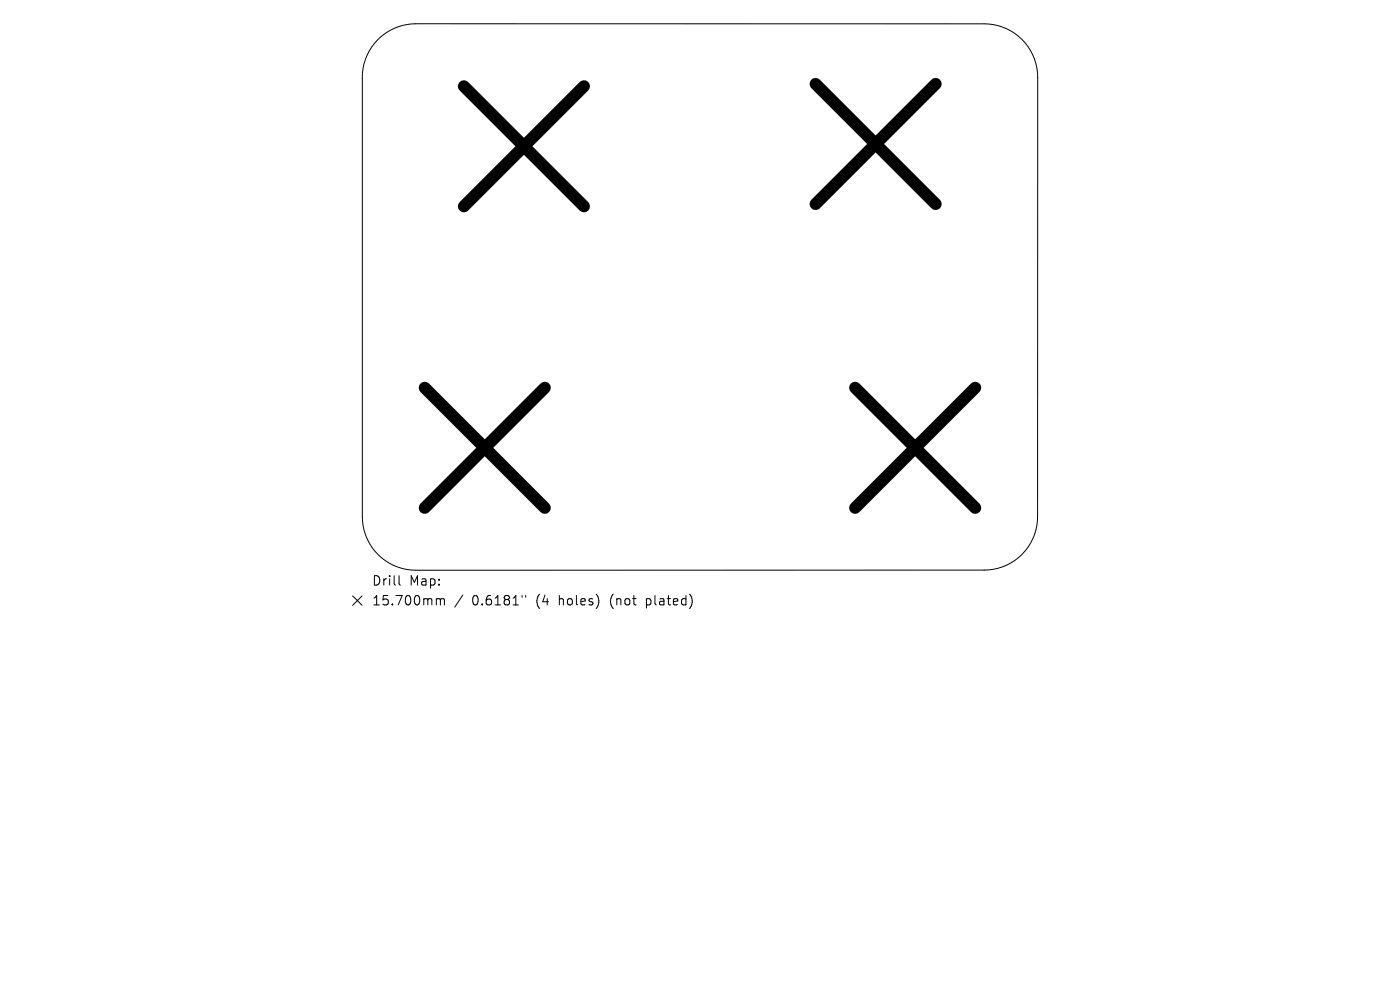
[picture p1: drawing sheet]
<svg xmlns="http://www.w3.org/2000/svg" width="297mm" height="210mm" viewBox="0 0 297 210" stroke-linecap="round" stroke-linejoin="round" font-family="sans-serif">
<defs><g id="words">
<g font-size="2.8">
<text x="78.8" y="124.5">Drill</text>
<text x="86.8" y="124.5">Map:</text>
<text x="78.8" y="128.7">15.700mm</text>
<text x="100.2" y="128.7">0.6181&quot;</text>
<text x="113.9" y="128.7">(4</text>
<text x="118.9" y="128.7">holes)</text>
<text x="129.9" y="128.7">(not</text>
<text x="137.7" y="128.7">plated)</text>
</g>
</g></defs>
<path d="M220.1 109.6v-93.2a11.4 11.4 0 0 0-11.3-11.3l-120.6-.1a11.4 11.4 0 0 0-11.3 11.6v93a11.4 11.4 0 0 0 11.3 11.4l120.6-.1a11.3 11.3 0 0 0 11.3-11.3M74.8 126.4l2 2M76.8 126.4l-2 2M84.7 122.1v1.7l.2 .3M92.7 127.1l.4-.1 .3 .3M93.4 127.3l.3-.3 .5 .1 .1 1.2M93.4 127.3v1M98.2 126.2l-1.7 2.6M110.8 126.3v.4M111.5 126.3v.4" fill="none" stroke="#000" stroke-width=".21"/>
<path d="M98.4 18.3l25.5 25.5M123.9 18.3l-25.5 25.5M173 17.8l25.5 25.5M198.5 17.8l-25.5 25.5M90.1 82.3l25.5 25.4M115.6 82.3l-25.5 25.4M181.4 82.3l25.5 25.4M206.9 82.3l-25.5 25.4" fill="none" stroke="#000" stroke-width="2.5"/>
<use href="#words"/>
</svg>
